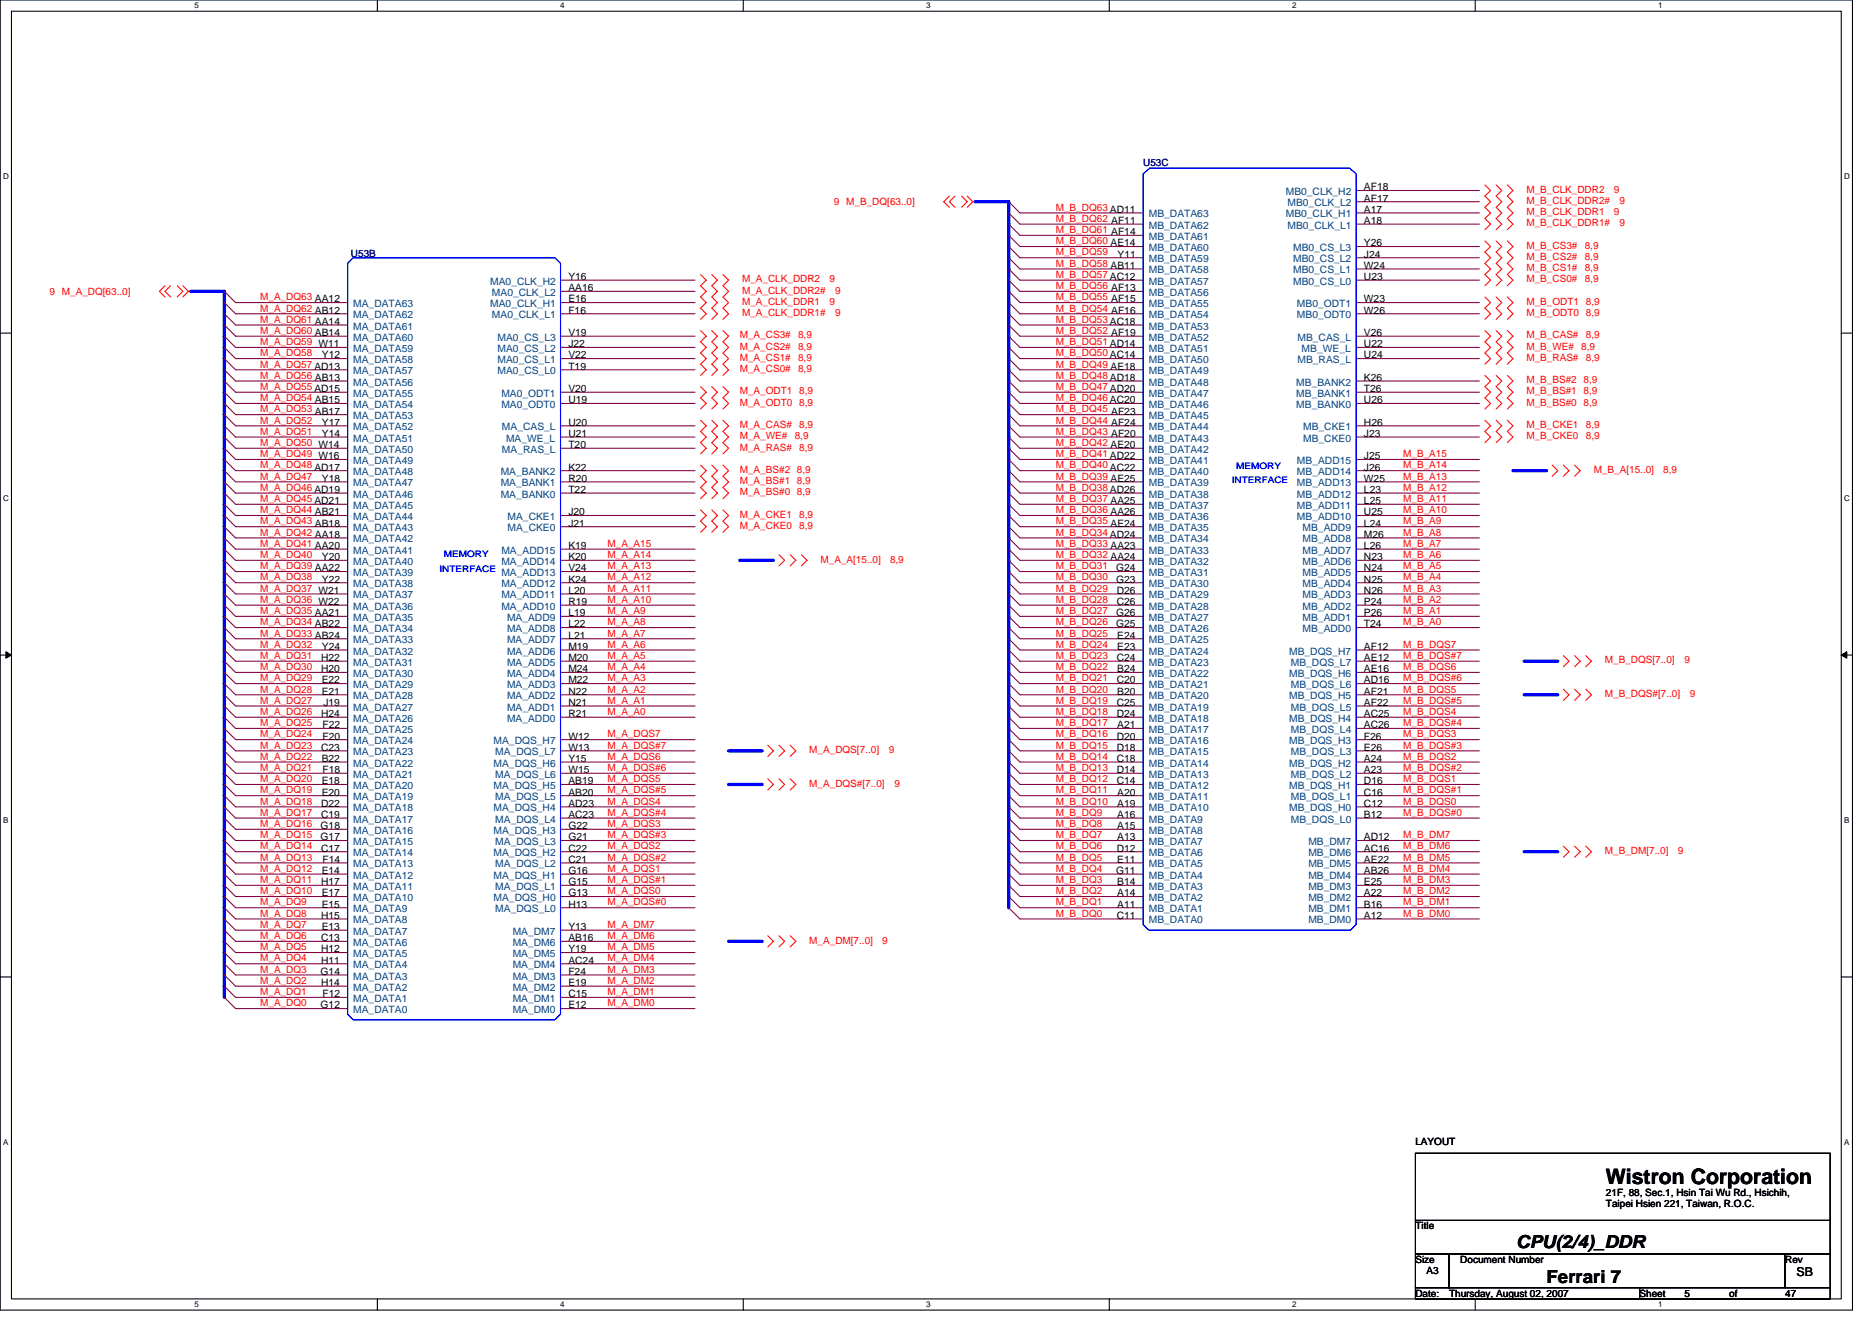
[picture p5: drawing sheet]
<svg xmlns="http://www.w3.org/2000/svg" width="297mm" height="210mm" viewBox="0 0 297 210" stroke-linecap="round" stroke-linejoin="round" font-family="sans-serif">
<defs><g id="words">
<text font-size="3.4" x="254.8" y="187.9">Wistron Corporation</text>
<g font-size="2.8">
<text x="240.6" y="198">CPU(2/4)_DDR</text>
<text x="245.4" y="203.6">Ferrari 7</text>
</g>
<text font-size="1.9" x="285" y="202.5">SB</text>
<g font-size="1.6" fill="#000080">
<text x="181.4" y="26.3">U53C</text>
<text x="55.7" y="40.7">U53B</text>
</g>
<g font-size="1.6" fill="#f00">
<text x="132.3" y="32.5">9 M_B_DQ[63..0]</text>
<text x="167.5" y="35.2">M_B_DQ62 AF11</text>
<text x="167.5" y="33.4">M_B_DQ63 AD11</text>
<text x="242.2" y="35.9">M_B_CLK_DDR1#</text>
<text x="242.2" y="30.6">M_B_CLK_DDR2</text>
<text x="242.2" y="32.4">M_B_CLK_DDR2#</text>
<text x="242.2" y="34.1">M_B_CLK_DDR1</text>
<text x="256.1" y="30.6">9</text>
<text x="256.1" y="34.1">9</text>
<text x="257" y="35.9">9</text>
<text x="257" y="32.4">9</text>
<text x="167.5" y="38.8">M_B_DQ60 AE14</text>
<text x="167.5" y="37">M_B_DQ61 AF14</text>
<text x="167.5" y="40.5">M_B_DQ59</text>
<text x="242.2" y="39.5">M_B_CS3#</text>
<text x="242.2" y="41.3">M_B_CS2#</text>
<text x="251.5" y="39.5">8,9</text>
<text x="251.5" y="41.3">8,9</text>
<text x="7.9" y="46.8">9 M_A_DQ[63..0]</text>
<text x="41.3" y="47.6">M_A_DQ63 AA12</text>
<text x="117.7" y="44.8">M_A_CLK_DDR2</text>
<text x="117.7" y="46.6">M_A_CLK_DDR2#</text>
<text x="131.6" y="44.8">9</text>
<text x="132.5" y="46.6">9</text>
<text x="167.5" y="44.1">M_B_DQ57 AC12</text>
<text x="167.5" y="45.9">M_B_DQ56 AF13</text>
<text x="167.5" y="42.3">M_B_DQ58 AB11</text>
<text x="167.5" y="47.6">M_B_DQ55 AF15</text>
<text x="242.2" y="44.8">M_B_CS0#</text>
<text x="242.2" y="43">M_B_CS1#</text>
<text x="251.5" y="44.8">8,9</text>
<text x="251.5" y="43">8,9</text>
<text x="41.3" y="51.2">M_A_DQ61 AA14</text>
<text x="41.3" y="53">M_A_DQ60 AB14</text>
<text x="41.3" y="49.4">M_A_DQ62 AB12</text>
<text x="117.4" y="53.7">M_A_CS3#</text>
<text x="117.7" y="50.1">M_A_CLK_DDR1#</text>
<text x="117.7" y="48.4">M_A_CLK_DDR1</text>
<text x="126.6" y="53.7">8,9</text>
<text x="131.6" y="48.4">9</text>
<text x="132.5" y="50.1">9</text>
<text x="167.5" y="53">M_B_DQ52 AF19</text>
<text x="167.5" y="49.4">M_B_DQ54 AF16</text>
<text x="167.5" y="51.2">M_B_DQ53 AC18</text>
<text x="242.2" y="48.4">M_B_ODT1 8,9</text>
<text x="242.2" y="53.7">M_B_CAS#</text>
<text x="242.2" y="50.1">M_B_ODT0 8,9</text>
<text x="251.6" y="53.7">8,9</text>
<text x="41.3" y="54.8">M_A_DQ59 W11</text>
<text x="41.3" y="58.3">M_A_DQ57 AD13</text>
<text x="41.3" y="56.5">M_A_DQ58</text>
<text x="117.4" y="57.3">M_A_CS1#</text>
<text x="117.4" y="59">M_A_CS0#</text>
<text x="117.4" y="55.5">M_A_CS2#</text>
<text x="126.6" y="57.3">8,9</text>
<text x="126.6" y="59">8,9</text>
<text x="126.6" y="55.5">8,9</text>
<text x="167.5" y="54.8">M_B_DQ51 AD14</text>
<text x="167.5" y="58.3">M_B_DQ49 AE18</text>
<text x="167.5" y="56.5">M_B_DQ50 AC14</text>
<text x="242.2" y="55.5">M_B_WE#</text>
<text x="242.2" y="57.3">M_B_RAS#</text>
<text x="250.9" y="55.5">8,9</text>
<text x="251.6" y="57.3">8,9</text>
<text x="41.3" y="60.1">M_A_DQ56 AB13</text>
<text x="41.3" y="65.4">M_A_DQ53 AB17</text>
<text x="41.3" y="61.9">M_A_DQ55 AD15</text>
<text x="41.3" y="63.6">M_A_DQ54 AB15</text>
<text x="117.4" y="64.4">M_A_ODT0 8,9</text>
<text x="117.4" y="62.6">M_A_ODT1 8,9</text>
<text x="167.5" y="60.1">M_B_DQ48 AD18</text>
<text x="167.5" y="65.4">M_B_DQ45 AF23</text>
<text x="167.5" y="63.6">M_B_DQ46 AC20</text>
<text x="167.5" y="61.9">M_B_DQ47 AD20</text>
<text x="242.2" y="62.6">M_B_BS#1 8,9</text>
<text x="242.2" y="60.8">M_B_BS#2 8,9</text>
<text x="242.2" y="64.4">M_B_BS#0 8,9</text>
<text x="41.3" y="70.8">M_A_DQ50 W14</text>
<text x="41.3" y="67.2">M_A_DQ52</text>
<text x="41.3" y="69">M_A_DQ51</text>
<text x="117.4" y="69.7">M_A_WE#</text>
<text x="117.4" y="67.9">M_A_CAS#</text>
<text x="117.4" y="71.5">M_A_RAS#</text>
<text x="126.1" y="69.7">8,9</text>
<text x="126.8" y="67.9">8,9</text>
<text x="126.8" y="71.5">8,9</text>
<text x="167.5" y="70.8">M_B_DQ42 AE20</text>
<text x="167.5" y="67.2">M_B_DQ44 AF24</text>
<text x="167.5" y="69">M_B_DQ43 AF20</text>
<text x="242.2" y="69.7">M_B_CKE0</text>
<text x="242.2" y="67.9">M_B_CKE1</text>
<text x="251.6" y="69.7">8,9</text>
<text x="251.6" y="67.9">8,9</text>
<text x="41.3" y="72.5">M_A_DQ49 W16</text>
<text x="41.3" y="74.3">M_A_DQ48 AD17</text>
<text x="41.3" y="77.9">M_A_DQ46 AD19</text>
<text x="41.3" y="76.1">M_A_DQ47</text>
<text x="117.4" y="76.8">M_A_BS#1 8,9</text>
<text x="117.4" y="75">M_A_BS#2 8,9</text>
<text x="167.5" y="74.3">M_B_DQ40 AC22</text>
<text x="167.5" y="77.9">M_B_DQ38 AD26</text>
<text x="167.5" y="72.5">M_B_DQ41 AD22</text>
<text x="167.5" y="76.1">M_B_DQ39 AE25</text>
<text x="222.6" y="74.3">M_B_A14</text>
<text x="222.6" y="72.5">M_B_A15</text>
<text x="222.6" y="77.9">M_B_A12</text>
<text x="222.6" y="76.1">M_B_A13</text>
<text x="252.9" y="75">M_B_A[15..0]</text>
<text x="263.9" y="75">8,9</text>
<text x="41.3" y="79.7">M_A_DQ45 AD21</text>
<text x="41.3" y="81.4">M_A_DQ44 AB21</text>
<text x="41.3" y="83.2">M_A_DQ43 AB18</text>
<text x="117.4" y="82.1">M_A_CKE1</text>
<text x="117.4" y="78.6">M_A_BS#0 8,9</text>
<text x="117.4" y="83.9">M_A_CKE0</text>
<text x="126.8" y="82.1">8,9</text>
<text x="126.8" y="83.9">8,9</text>
<text x="167.5" y="79.7">M_B_DQ37 AA25</text>
<text x="167.5" y="81.4">M_B_DQ36 AA26</text>
<text x="167.5" y="83.2">M_B_DQ35 AE24</text>
<text x="222.6" y="79.7">M_B_A11</text>
<text x="222.6" y="81.4">M_B_A10</text>
<text x="222.6" y="83.2">M_B_A9</text>
<text x="41.3" y="86.8">M_A_DQ41 AA20</text>
<text x="41.3" y="88.5">M_A_DQ40</text>
<text x="41.3" y="85">M_A_DQ42 AA18</text>
<text x="96.4" y="88.5">M_A_A14</text>
<text x="96.4" y="86.8">M_A_A15</text>
<text x="130.2" y="89.3">M_A_A[15..0]</text>
<text x="141.2" y="89.3">8,9</text>
<text x="167.5" y="86.8">M_B_DQ33 AA23</text>
<text x="167.5" y="88.5">M_B_DQ32 AA24</text>
<text x="167.5" y="85">M_B_DQ34 AD24</text>
<text x="222.6" y="88.5">M_B_A6</text>
<text x="222.6" y="86.8">M_B_A7</text>
<text x="222.6" y="85">M_B_A8</text>
<text x="41.3" y="93.9">M_A_DQ37 W21</text>
<text x="41.3" y="95.7">M_A_DQ36 W22</text>
<text x="41.3" y="90.3">M_A_DQ39 AA22</text>
<text x="41.3" y="92.1">M_A_DQ38</text>
<text x="96.4" y="93.9">M_A_A11</text>
<text x="96.4" y="95.7">M_A_A10</text>
<text x="96.4" y="90.3">M_A_A13</text>
<text x="96.4" y="92.1">M_A_A12</text>
<text x="167.5" y="93.9">M_B_DQ29</text>
<text x="167.5" y="95.7">M_B_DQ28</text>
<text x="167.5" y="92.1">M_B_DQ30</text>
<text x="167.5" y="90.3">M_B_DQ31</text>
<text x="222.6" y="93.9">M_B_A3</text>
<text x="222.6" y="92.1">M_B_A4</text>
<text x="222.6" y="90.3">M_B_A5</text>
<text x="222.6" y="95.7">M_B_A2</text>
<text x="41.3" y="97.4">M_A_DQ35 AA21</text>
<text x="41.3" y="101">M_A_DQ33 AB24</text>
<text x="41.3" y="99.2">M_A_DQ34 AB22</text>
<text x="96.4" y="97.4">M_A_A9</text>
<text x="96.4" y="99.2">M_A_A8</text>
<text x="96.4" y="101">M_A_A7</text>
<text x="167.5" y="99.2">M_B_DQ26</text>
<text x="167.5" y="97.4">M_B_DQ27</text>
<text x="167.5" y="101">M_B_DQ25</text>
<text x="222.6" y="99.2">M_B_A0</text>
<text x="222.6" y="97.4">M_B_A1</text>
<text x="41.3" y="102.8">M_A_DQ32</text>
<text x="41.3" y="106.3">M_A_DQ30</text>
<text x="41.3" y="104.5">M_A_DQ31</text>
<text x="96.4" y="102.8">M_A_A6</text>
<text x="96.4" y="104.5">M_A_A5</text>
<text x="96.4" y="106.3">M_A_A4</text>
<text x="167.5" y="106.3">M_B_DQ22</text>
<text x="167.5" y="102.8">M_B_DQ24</text>
<text x="167.5" y="104.5">M_B_DQ23</text>
<text x="222.6" y="106.3">M_B_DQS6</text>
<text x="222.6" y="104.5">M_B_DQS#7</text>
<text x="222.6" y="102.8">M_B_DQS7</text>
<text x="254.7" y="105.3">M_B_DQS[7..0]</text>
<text x="267.3" y="105.3">9</text>
<text x="41.3" y="109.9">M_A_DQ28</text>
<text x="41.3" y="111.7">M_A_DQ27</text>
<text x="41.3" y="113.4">M_A_DQ26</text>
<text x="41.3" y="108.1">M_A_DQ29</text>
<text x="96.4" y="111.7">M_A_A1</text>
<text x="96.4" y="113.4">M_A_A0</text>
<text x="96.4" y="108.1">M_A_A3</text>
<text x="96.4" y="109.9">M_A_A2</text>
<text x="167.5" y="108.1">M_B_DQ21</text>
<text x="167.5" y="109.9">M_B_DQ20</text>
<text x="167.5" y="111.7">M_B_DQ19</text>
<text x="167.5" y="113.4">M_B_DQ18</text>
<text x="222.6" y="109.9">M_B_DQS5</text>
<text x="222.6" y="108.1">M_B_DQS#6</text>
<text x="222.6" y="111.7">M_B_DQS#5</text>
<text x="222.6" y="113.4">M_B_DQS4</text>
<text x="254.7" y="110.6">M_B_DQS#[7..0]</text>
<text x="268.2" y="110.6">9</text>
<text x="41.3" y="115.2">M_A_DQ25</text>
<text x="41.3" y="117">M_A_DQ24</text>
<text x="41.3" y="118.8">M_A_DQ23</text>
<text x="96.4" y="118.8">M_A_DQS#7</text>
<text x="96.4" y="117">M_A_DQS7</text>
<text x="128.4" y="119.5">M_A_DQS[7..0]</text>
<text x="141" y="119.5">9</text>
<text x="167.5" y="115.2">M_B_DQ17</text>
<text x="167.5" y="117">M_B_DQ16</text>
<text x="167.5" y="118.8">M_B_DQ15</text>
<text x="222.6" y="115.2">M_B_DQS#4</text>
<text x="222.6" y="118.8">M_B_DQS#3</text>
<text x="222.6" y="117">M_B_DQS3</text>
<text x="41.3" y="122.3">M_A_DQ21</text>
<text x="41.3" y="124.1">M_A_DQ20</text>
<text x="41.3" y="120.5">M_A_DQ22</text>
<text x="41.3" y="125.9">M_A_DQ19</text>
<text x="96.4" y="125.9">M_A_DQS#5</text>
<text x="96.4" y="120.5">M_A_DQS6</text>
<text x="96.4" y="122.3">M_A_DQS#6</text>
<text x="96.4" y="124.1">M_A_DQS5</text>
<text x="128.4" y="124.8">M_A_DQS#[7..0]</text>
<text x="141.9" y="124.8">9</text>
<text x="167.5" y="122.3">M_B_DQ13</text>
<text x="167.5" y="124.1">M_B_DQ12</text>
<text x="167.5" y="120.5">M_B_DQ14</text>
<text x="167.5" y="125.9">M_B_DQ11</text>
<text x="222.6" y="125.9">M_B_DQS#1</text>
<text x="222.6" y="124.1">M_B_DQS1</text>
<text x="222.6" y="122.3">M_B_DQS#2</text>
<text x="222.6" y="120.5">M_B_DQS2</text>
<text x="41.3" y="131.2">M_A_DQ16</text>
<text x="41.3" y="127.7">M_A_DQ18</text>
<text x="41.3" y="129.4">M_A_DQ17</text>
<text x="96.4" y="129.4">M_A_DQS#4</text>
<text x="96.4" y="127.7">M_A_DQS4</text>
<text x="96.4" y="131.2">M_A_DQS3</text>
<text x="167.5" y="131.2">M_B_DQ8</text>
<text x="167.5" y="127.7">M_B_DQ10</text>
<text x="167.5" y="129.4">M_B_DQ9</text>
<text x="222.6" y="129.4">M_B_DQS#0</text>
<text x="222.6" y="127.7">M_B_DQS0</text>
<text x="41.3" y="136.5">M_A_DQ13</text>
<text x="41.3" y="134.8">M_A_DQ14</text>
<text x="41.3" y="133">M_A_DQ15</text>
<text x="96.4" y="134.8">M_A_DQS2</text>
<text x="96.4" y="136.5">M_A_DQS#2</text>
<text x="96.4" y="133">M_A_DQS#3</text>
<text x="167.5" y="136.5">M_B_DQ5</text>
<text x="167.5" y="134.8">M_B_DQ6</text>
<text x="167.5" y="133">M_B_DQ7</text>
<text x="222.6" y="136.5">M_B_DM5</text>
<text x="222.6" y="134.8">M_B_DM6</text>
<text x="222.6" y="133">M_B_DM7</text>
<text x="254.7" y="135.5">M_B_DM[7..0]</text>
<text x="266.2" y="135.5">9</text>
<text x="41.3" y="138.3">M_A_DQ12</text>
<text x="41.3" y="140.1">M_A_DQ11</text>
<text x="41.3" y="143.7">M_A_DQ9</text>
<text x="41.3" y="141.9">M_A_DQ10</text>
<text x="96.4" y="138.3">M_A_DQS1</text>
<text x="96.4" y="141.9">M_A_DQS0</text>
<text x="96.4" y="143.7">M_A_DQS#0</text>
<text x="96.4" y="140.1">M_A_DQS#1</text>
<text x="167.5" y="141.9">M_B_DQ2</text>
<text x="167.5" y="138.3">M_B_DQ4</text>
<text x="167.5" y="140.1">M_B_DQ3</text>
<text x="167.5" y="143.7">M_B_DQ1</text>
<text x="222.6" y="140.1">M_B_DM3</text>
<text x="222.6" y="138.3">M_B_DM4</text>
<text x="222.6" y="143.7">M_B_DM1</text>
<text x="222.6" y="141.9">M_B_DM2</text>
<text x="41.3" y="145.4">M_A_DQ8</text>
<text x="41.3" y="147.2">M_A_DQ7</text>
<text x="41.3" y="149">M_A_DQ6</text>
<text x="96.4" y="149">M_A_DM6</text>
<text x="96.4" y="147.2">M_A_DM7</text>
<text x="128.4" y="149.7">M_A_DM[7..0]</text>
<text x="140" y="149.7">9</text>
<text x="167.5" y="145.4">M_B_DQ0</text>
<text x="222.6" y="145.4">M_B_DM0</text>
<text x="41.3" y="150.8">M_A_DQ5</text>
<text x="41.3" y="152.5">M_A_DQ4</text>
<text x="41.3" y="154.3">M_A_DQ3</text>
<text x="96.4" y="150.8">M_A_DM5</text>
<text x="96.4" y="152.5">M_A_DM4</text>
<text x="96.4" y="154.3">M_A_DM3</text>
<text x="41.3" y="157.9">M_A_DQ1</text>
<text x="41.3" y="159.7">M_A_DQ0</text>
<text x="41.3" y="156.1">M_A_DQ2</text>
<text x="96.4" y="159.7">M_A_DM0</text>
<text x="96.4" y="156.1">M_A_DM2</text>
<text x="96.4" y="157.9">M_A_DM1</text>
</g>
<g font-size="1.6" fill="#004080">
<text x="182.3" y="34.5">MB_DATA63</text>
<text x="204" y="30.9">MB0_CLK_H2</text>
<text x="204" y="34.5">MB0_CLK_H1</text>
<text x="204.3" y="32.7">MB0_CLK_L2</text>
<text x="182.3" y="36.3">MB_DATA62</text>
<text x="182.3" y="38.1">MB_DATA61</text>
<text x="182.3" y="39.8">MB_DATA60</text>
<text x="182.3" y="41.6">MB_DATA59</text>
<text x="204.3" y="36.3">MB0_CLK_L1</text>
<text x="205.2" y="39.8">MB0_CS_L3</text>
<text x="205.2" y="41.6">MB0_CS_L2</text>
<text x="77.8" y="45.2">MA0_CLK_H2</text>
<text x="78.1" y="46.9">MA0_CLK_L2</text>
<text x="182.3" y="43.4">MB_DATA58</text>
<text x="182.3" y="45.2">MB_DATA57</text>
<text x="182.3" y="46.9">MB_DATA56</text>
<text x="205.2" y="43.4">MB0_CS_L1</text>
<text x="205.2" y="45.2">MB0_CS_L0</text>
<text x="56" y="48.7">MA_DATA63</text>
<text x="56" y="50.5">MA_DATA62</text>
<text x="56" y="52.3">MA_DATA61</text>
<text x="77.8" y="48.7">MA0_CLK_H1</text>
<text x="78.1" y="50.5">MA0_CLK_L1</text>
<text x="182.3" y="48.7">MB_DATA55</text>
<text x="182.3" y="50.5">MB_DATA54</text>
<text x="182.3" y="52.3">MB_DATA53</text>
<text x="205.8" y="48.7">MB0_ODT1</text>
<text x="205.8" y="50.5">MB0_ODT0</text>
<text x="56" y="54.1">MA_DATA60</text>
<text x="56" y="55.8">MA_DATA59</text>
<text x="56" y="57.6">MA_DATA58</text>
<text x="56" y="59.4">MA_DATA57</text>
<text x="78.9" y="54.1">MA0_CS_L3</text>
<text x="78.9" y="55.8">MA0_CS_L2</text>
<text x="78.9" y="57.6">MA0_CS_L1</text>
<text x="78.9" y="59.4">MA0_CS_L0</text>
<text x="182.3" y="54.1">MB_DATA52</text>
<text x="182.3" y="55.8">MB_DATA51</text>
<text x="182.3" y="57.6">MB_DATA50</text>
<text x="182.3" y="59.4">MB_DATA49</text>
<text x="205.9" y="54.1">MB_CAS_L</text>
<text x="205.9" y="57.6">MB_RAS_L</text>
<text x="206.5" y="55.8">MB_WE_L</text>
<text x="56" y="61.2">MA_DATA56</text>
<text x="56" y="62.9">MA_DATA55</text>
<text x="56" y="64.7">MA_DATA54</text>
<text x="79.6" y="62.9">MA0_ODT1</text>
<text x="79.6" y="64.7">MA0_ODT0</text>
<text x="182.3" y="61.2">MB_DATA48</text>
<text x="182.3" y="62.9">MB_DATA47</text>
<text x="182.3" y="64.7">MB_DATA46</text>
<text x="205.7" y="61.2">MB_BANK2</text>
<text x="205.7" y="62.9">MB_BANK1</text>
<text x="205.7" y="64.7">MB_BANK0</text>
<text x="56" y="66.5">MA_DATA53</text>
<text x="56" y="68.3">MA_DATA52</text>
<text x="56" y="70.1">MA_DATA51</text>
<text x="56" y="71.8">MA_DATA50</text>
<text x="79.6" y="68.3">MA_CAS_L</text>
<text x="79.6" y="71.8">MA_RAS_L</text>
<text x="80.3" y="70.1">MA_WE_L</text>
<text x="182.3" y="66.5">MB_DATA45</text>
<text x="182.3" y="68.3">MB_DATA44</text>
<text x="182.3" y="70.1">MB_DATA43</text>
<text x="182.3" y="71.8">MB_DATA42</text>
<text x="206.8" y="68.3">MB_CKE1</text>
<text x="206.8" y="70.1">MB_CKE0</text>
<text x="56" y="73.6">MA_DATA49</text>
<text x="56" y="75.4">MA_DATA48</text>
<text x="56" y="77.2">MA_DATA47</text>
<text x="79.5" y="75.4">MA_BANK2</text>
<text x="79.5" y="77.2">MA_BANK1</text>
<text x="182.3" y="73.6">MB_DATA41</text>
<text x="182.3" y="75.4">MB_DATA40</text>
<text x="182.3" y="77.2">MB_DATA39</text>
<text x="205.8" y="73.6">MB_ADD15</text>
<text x="205.8" y="75.4">MB_ADD14</text>
<text x="205.8" y="77.2">MB_ADD13</text>
<text x="56" y="79">MA_DATA46</text>
<text x="56" y="80.7">MA_DATA45</text>
<text x="56" y="82.5">MA_DATA44</text>
<text x="79.5" y="79">MA_BANK0</text>
<text x="80.5" y="82.5">MA_CKE1</text>
<text x="182.3" y="79">MB_DATA38</text>
<text x="182.3" y="80.7">MB_DATA37</text>
<text x="182.3" y="82.5">MB_DATA36</text>
<text x="205.8" y="79">MB_ADD12</text>
<text x="205.8" y="80.7">MB_ADD11</text>
<text x="205.8" y="82.5">MB_ADD10</text>
<text x="56" y="84.3">MA_DATA43</text>
<text x="56" y="86.1">MA_DATA42</text>
<text x="56" y="87.8">MA_DATA41</text>
<text x="56" y="89.6">MA_DATA40</text>
<text x="79.6" y="87.8">MA_ADD15</text>
<text x="79.6" y="89.6">MA_ADD14</text>
<text x="80.5" y="84.3">MA_CKE0</text>
<text x="182.3" y="84.3">MB_DATA35</text>
<text x="182.3" y="86.1">MB_DATA34</text>
<text x="182.3" y="87.8">MB_DATA33</text>
<text x="182.3" y="89.6">MB_DATA32</text>
<text x="206.7" y="84.3">MB_ADD9</text>
<text x="206.7" y="86.1">MB_ADD8</text>
<text x="206.7" y="87.8">MB_ADD7</text>
<text x="206.7" y="89.6">MB_ADD6</text>
<text x="56" y="91.4">MA_DATA39</text>
<text x="56" y="93.2">MA_DATA38</text>
<text x="56" y="95">MA_DATA37</text>
<text x="79.6" y="91.4">MA_ADD13</text>
<text x="79.6" y="93.2">MA_ADD12</text>
<text x="79.6" y="95">MA_ADD11</text>
<text x="182.3" y="91.4">MB_DATA31</text>
<text x="182.3" y="93.2">MB_DATA30</text>
<text x="182.3" y="95">MB_DATA29</text>
<text x="206.7" y="91.4">MB_ADD5</text>
<text x="206.7" y="93.2">MB_ADD4</text>
<text x="206.7" y="95">MB_ADD3</text>
<text x="56" y="96.7">MA_DATA36</text>
<text x="56" y="98.5">MA_DATA35</text>
<text x="56" y="100.3">MA_DATA34</text>
<text x="79.6" y="96.7">MA_ADD10</text>
<text x="80.5" y="98.5">MA_ADD9</text>
<text x="80.5" y="100.3">MA_ADD8</text>
<text x="182.3" y="96.7">MB_DATA28</text>
<text x="182.3" y="98.5">MB_DATA27</text>
<text x="182.3" y="100.3">MB_DATA26</text>
<text x="206.7" y="96.7">MB_ADD2</text>
<text x="206.7" y="98.5">MB_ADD1</text>
<text x="206.7" y="100.3">MB_ADD0</text>
<text x="56" y="102.1">MA_DATA33</text>
<text x="56" y="103.8">MA_DATA32</text>
<text x="56" y="105.6">MA_DATA31</text>
<text x="56" y="107.4">MA_DATA30</text>
<text x="80.5" y="102.1">MA_ADD7</text>
<text x="80.5" y="103.8">MA_ADD6</text>
<text x="80.5" y="105.6">MA_ADD5</text>
<text x="80.5" y="107.4">MA_ADD4</text>
<text x="182.3" y="102.1">MB_DATA25</text>
<text x="182.3" y="103.8">MB_DATA24</text>
<text x="182.3" y="105.6">MB_DATA23</text>
<text x="182.3" y="107.4">MB_DATA22</text>
<text x="204.6" y="103.8">MB_DQS_H7</text>
<text x="204.6" y="107.4">MB_DQS_H6</text>
<text x="204.8" y="105.6">MB_DQS_L7</text>
<text x="56" y="109.2">MA_DATA29</text>
<text x="56" y="111">MA_DATA28</text>
<text x="56" y="112.7">MA_DATA27</text>
<text x="80.5" y="109.2">MA_ADD3</text>
<text x="80.5" y="111">MA_ADD2</text>
<text x="80.5" y="112.7">MA_ADD1</text>
<text x="182.3" y="109.2">MB_DATA21</text>
<text x="182.3" y="111">MB_DATA20</text>
<text x="182.3" y="112.7">MB_DATA19</text>
<text x="204.6" y="111">MB_DQS_H5</text>
<text x="204.8" y="109.2">MB_DQS_L6</text>
<text x="204.8" y="112.7">MB_DQS_L5</text>
<text x="56" y="114.5">MA_DATA26</text>
<text x="56" y="116.3">MA_DATA25</text>
<text x="56" y="118.1">MA_DATA24</text>
<text x="56" y="119.8">MA_DATA23</text>
<text x="78.3" y="118.1">MA_DQS_H7</text>
<text x="78.6" y="119.8">MA_DQS_L7</text>
<text x="80.5" y="114.5">MA_ADD0</text>
<text x="182.3" y="114.5">MB_DATA18</text>
<text x="182.3" y="116.3">MB_DATA17</text>
<text x="182.3" y="118.1">MB_DATA16</text>
<text x="182.3" y="119.8">MB_DATA15</text>
<text x="204.6" y="114.5">MB_DQS_H4</text>
<text x="204.6" y="118.1">MB_DQS_H3</text>
<text x="204.8" y="116.3">MB_DQS_L4</text>
<text x="204.8" y="119.8">MB_DQS_L3</text>
<text x="56" y="121.6">MA_DATA22</text>
<text x="56" y="123.4">MA_DATA21</text>
<text x="56" y="125.2">MA_DATA20</text>
<text x="78.3" y="121.6">MA_DQS_H6</text>
<text x="78.3" y="125.2">MA_DQS_H5</text>
<text x="78.6" y="123.4">MA_DQS_L6</text>
<text x="182.3" y="121.6">MB_DATA14</text>
<text x="182.3" y="123.4">MB_DATA13</text>
<text x="182.3" y="125.2">MB_DATA12</text>
<text x="204.6" y="121.6">MB_DQS_H2</text>
<text x="204.6" y="125.2">MB_DQS_H1</text>
<text x="204.8" y="123.4">MB_DQS_L2</text>
<text x="56" y="127">MA_DATA19</text>
<text x="56" y="128.7">MA_DATA18</text>
<text x="56" y="130.5">MA_DATA17</text>
<text x="78.3" y="128.7">MA_DQS_H4</text>
<text x="78.6" y="127">MA_DQS_L5</text>
<text x="78.6" y="130.5">MA_DQS_L4</text>
<text x="182.3" y="127">MB_DATA11</text>
<text x="182.3" y="128.7">MB_DATA10</text>
<text x="182.3" y="130.5">MB_DATA9</text>
<text x="204.6" y="128.7">MB_DQS_H0</text>
<text x="204.8" y="127">MB_DQS_L1</text>
<text x="204.8" y="130.5">MB_DQS_L0</text>
<text x="56" y="132.3">MA_DATA16</text>
<text x="56" y="134.1">MA_DATA15</text>
<text x="56" y="135.8">MA_DATA14</text>
<text x="56" y="137.6">MA_DATA13</text>
<text x="78.3" y="132.3">MA_DQS_H3</text>
<text x="78.3" y="135.8">MA_DQS_H2</text>
<text x="78.6" y="134.1">MA_DQS_L3</text>
<text x="78.6" y="137.6">MA_DQS_L2</text>
<text x="182.3" y="132.3">MB_DATA8</text>
<text x="182.3" y="134.1">MB_DATA7</text>
<text x="182.3" y="135.8">MB_DATA6</text>
<text x="182.3" y="137.6">MB_DATA5</text>
<text x="207.6" y="134.1">MB_DM7</text>
<text x="207.6" y="135.8">MB_DM6</text>
<text x="207.6" y="137.6">MB_DM5</text>
<text x="56" y="139.4">MA_DATA12</text>
<text x="56" y="141.2">MA_DATA11</text>
<text x="56" y="143">MA_DATA10</text>
<text x="78.3" y="139.4">MA_DQS_H1</text>
<text x="78.3" y="143">MA_DQS_H0</text>
<text x="78.6" y="141.2">MA_DQS_L1</text>
<text x="182.3" y="139.4">MB_DATA4</text>
<text x="182.3" y="141.2">MB_DATA3</text>
<text x="182.3" y="143">MB_DATA2</text>
<text x="207.6" y="139.4">MB_DM4</text>
<text x="207.6" y="141.2">MB_DM3</text>
<text x="207.6" y="143">MB_DM2</text>
<text x="56" y="144.7">MA_DATA9</text>
<text x="56" y="146.5">MA_DATA8</text>
<text x="56" y="148.3">MA_DATA7</text>
<text x="78.6" y="144.7">MA_DQS_L0</text>
<text x="81.4" y="148.3">MA_DM7</text>
<text x="182.3" y="144.7">MB_DATA1</text>
<text x="182.3" y="146.5">MB_DATA0</text>
<text x="207.6" y="144.7">MB_DM1</text>
<text x="207.6" y="146.5">MB_DM0</text>
<text x="56" y="150.1">MA_DATA6</text>
<text x="56" y="151.8">MA_DATA5</text>
<text x="56" y="153.6">MA_DATA4</text>
<text x="56" y="155.4">MA_DATA3</text>
<text x="81.4" y="150.1">MA_DM6</text>
<text x="81.4" y="151.8">MA_DM5</text>
<text x="81.4" y="153.6">MA_DM4</text>
<text x="81.4" y="155.4">MA_DM3</text>
<text x="56" y="157.2">MA_DATA2</text>
<text x="56" y="159">MA_DATA1</text>
<text x="56" y="160.7">MA_DATA0</text>
<text x="81.4" y="157.2">MA_DM2</text>
<text x="81.4" y="159">MA_DM1</text>
<text x="81.4" y="160.7">MA_DM0</text>
</g>
<g font-size="1.6">
<text x="216.4" y="32">AF17</text>
<text x="216.4" y="35.5">A18</text>
<text x="216.4" y="30.2">AF18</text>
<text x="216.4" y="33.8">A17</text>
<text x="177.3" y="40.9">Y11</text>
<text x="216.4" y="39.1">Y26</text>
<text x="216.4" y="40.9">J24</text>
<text x="90.2" y="46.2">AA16</text>
<text x="90.2" y="44.4">Y16</text>
<text x="90.2" y="48">E16</text>
<text x="216.4" y="42.7">W24</text>
<text x="216.4" y="44.4">U23</text>
<text x="216.4" y="48">W23</text>
<text x="90.2" y="53.3">V19</text>
<text x="90.2" y="49.8">F16</text>
<text x="216.4" y="49.8">W26</text>
<text x="216.4" y="53.3">V26</text>
<text x="51.1" y="56.9">Y12</text>
<text x="90.2" y="55.1">J22</text>
<text x="90.2" y="56.9">V22</text>
<text x="90.2" y="58.7">T19</text>
<text x="216.4" y="55.1">U22</text>
<text x="216.4" y="56.9">U24</text>
<text x="90.2" y="62.2">V20</text>
<text x="90.2" y="64">U19</text>
<text x="216.4" y="60.4">K26</text>
<text x="216.4" y="62.2">T26</text>
<text x="216.4" y="64">U26</text>
<text x="51.1" y="67.5">Y17</text>
<text x="51.1" y="69.3">Y14</text>
<text x="90.2" y="69.3">U21</text>
<text x="90.2" y="67.5">U20</text>
<text x="90.2" y="71.1">T20</text>
<text x="216.4" y="67.5">H26</text>
<text x="216.4" y="69.3">J23</text>
<text x="51.1" y="76.4">Y18</text>
<text x="90.2" y="74.7">K22</text>
<text x="90.2" y="76.4">R20</text>
<text x="216.4" y="72.9">J25</text>
<text x="216.4" y="74.7">J26</text>
<text x="216.4" y="76.4">W25</text>
<text x="90.2" y="78.2">T22</text>
<text x="90.2" y="81.8">J20</text>
<text x="90.2" y="83.5">J21</text>
<text x="216.4" y="83.5">L24</text>
<text x="216.4" y="78.2">L23</text>
<text x="216.4" y="80">L25</text>
<text x="216.4" y="81.8">U25</text>
<text x="51.1" y="88.9">Y20</text>
<text x="90.2" y="87.1">K19</text>
<text x="90.2" y="88.9">K20</text>
<text x="216.4" y="85.3">M26</text>
<text x="216.4" y="87.1">L26</text>
<text x="216.4" y="88.9">N23</text>
<text x="51.1" y="92.4">Y22</text>
<text x="90.2" y="90.7">V24</text>
<text x="90.2" y="92.4">K24</text>
<text x="90.2" y="94.2">L20</text>
<text x="90.2" y="96">R19</text>
<text x="177.1" y="90.7">G24</text>
<text x="177.1" y="92.4">G23</text>
<text x="177.2" y="94.2">D26</text>
<text x="177.2" y="96">C26</text>
<text x="216.4" y="90.7">N24</text>
<text x="216.4" y="92.4">N25</text>
<text x="216.4" y="94.2">N26</text>
<text x="216.4" y="96">P24</text>
<text x="90.2" y="97.8">L19</text>
<text x="90.2" y="99.5">L22</text>
<text x="90.2" y="101.3">L21</text>
<text x="177.1" y="97.8">G26</text>
<text x="177.1" y="99.5">G25</text>
<text x="177.3" y="101.3">E24</text>
<text x="216.4" y="97.8">P26</text>
<text x="216.4" y="99.5">T24</text>
<text x="51" y="104.9">H22</text>
<text x="51" y="106.7">H20</text>
<text x="51.1" y="103.1">Y24</text>
<text x="90.2" y="103.1">M19</text>
<text x="90.2" y="104.9">M20</text>
<text x="90.2" y="106.7">M24</text>
<text x="177.2" y="104.9">C24</text>
<text x="177.3" y="103.1">E23</text>
<text x="177.3" y="106.7">B24</text>
<text x="216.4" y="103.1">AF12</text>
<text x="216.4" y="106.7">AE16</text>
<text x="216.4" y="104.9">AE12</text>
<text x="51" y="113.8">H24</text>
<text x="51.1" y="108.4">E22</text>
<text x="51.1" y="110.2">E21</text>
<text x="51.3" y="112">J19</text>
<text x="90.2" y="108.4">M22</text>
<text x="90.2" y="110.2">N22</text>
<text x="90.2" y="112">N21</text>
<text x="90.2" y="113.8">R21</text>
<text x="177.2" y="108.4">C20</text>
<text x="177.2" y="112">C25</text>
<text x="177.2" y="113.8">D24</text>
<text x="177.3" y="110.2">B20</text>
<text x="216.4" y="110.2">AF21</text>
<text x="216.4" y="113.8">AC25</text>
<text x="216.4" y="108.4">AD16</text>
<text x="216.4" y="112">AF22</text>
<text x="51" y="119.1">C23</text>
<text x="51.2" y="115.5">F22</text>
<text x="51.2" y="117.3">F20</text>
<text x="90.2" y="117.3">W12</text>
<text x="90.2" y="119.1">W13</text>
<text x="177.2" y="117.3">D20</text>
<text x="177.2" y="119.1">D18</text>
<text x="177.3" y="115.5">A21</text>
<text x="216.4" y="117.3">F26</text>
<text x="216.4" y="115.5">AC26</text>
<text x="216.4" y="119.1">E26</text>
<text x="51.1" y="120.9">B22</text>
<text x="51.1" y="124.4">E18</text>
<text x="51.2" y="122.7">F18</text>
<text x="90.2" y="120.9">Y15</text>
<text x="90.2" y="124.4">AB19</text>
<text x="90.2" y="122.7">W15</text>
<text x="177.2" y="120.9">C18</text>
<text x="177.2" y="122.7">D14</text>
<text x="177.2" y="124.4">C14</text>
<text x="216.4" y="120.9">A24</text>
<text x="216.4" y="124.4">D16</text>
<text x="216.4" y="122.7">A23</text>
<text x="50.9" y="131.6">G18</text>
<text x="51" y="128">D22</text>
<text x="51" y="129.8">C19</text>
<text x="51.1" y="126.2">E20</text>
<text x="90.2" y="128">AD23</text>
<text x="90.2" y="131.6">G22</text>
<text x="90.2" y="126.2">AB20</text>
<text x="90.2" y="129.8">AC23</text>
<text x="177.3" y="126.2">A20</text>
<text x="177.3" y="128">A19</text>
<text x="177.3" y="129.8">A16</text>
<text x="177.3" y="131.6">A15</text>
<text x="216.4" y="128">C12</text>
<text x="216.4" y="126.2">C16</text>
<text x="216.4" y="129.8">B12</text>
<text x="50.9" y="133.3">G17</text>
<text x="51" y="135.1">C17</text>
<text x="51.2" y="136.9">F14</text>
<text x="90.2" y="135.1">C22</text>
<text x="90.2" y="133.3">G21</text>
<text x="90.2" y="136.9">C21</text>
<text x="177.2" y="135.1">D12</text>
<text x="177.3" y="133.3">A13</text>
<text x="177.3" y="136.9">E11</text>
<text x="216.4" y="133.3">AD12</text>
<text x="216.4" y="135.1">AC16</text>
<text x="216.4" y="136.9">AE22</text>
<text x="51" y="140.4">H17</text>
<text x="51.1" y="138.7">E14</text>
<text x="51.1" y="142.2">E17</text>
<text x="51.1" y="144">E15</text>
<text x="90.2" y="138.7">G16</text>
<text x="90.2" y="142.2">G13</text>
<text x="90.2" y="140.4">G15</text>
<text x="90.2" y="144">H13</text>
<text x="177.1" y="138.7">G11</text>
<text x="177.3" y="140.4">B14</text>
<text x="177.3" y="142.2">A14</text>
<text x="177.3" y="144">A11</text>
<text x="216.4" y="138.7">AB26</text>
<text x="216.4" y="140.4">E25</text>
<text x="216.4" y="142.2">A22</text>
<text x="216.4" y="144">B16</text>
<text x="51" y="145.8">H15</text>
<text x="51" y="149.3">C13</text>
<text x="51.1" y="147.6">E13</text>
<text x="90.2" y="147.6">Y13</text>
<text x="90.2" y="149.3">AB16</text>
<text x="177.2" y="145.8">C11</text>
<text x="216.4" y="145.8">A12</text>
<text x="50.9" y="154.7">G14</text>
<text x="51" y="151.1">H12</text>
<text x="51" y="152.9">H11</text>
<text x="90.2" y="151.1">Y19</text>
<text x="90.2" y="152.9">AC24</text>
<text x="90.2" y="154.7">F24</text>
<text x="50.9" y="160">G12</text>
<text x="51" y="156.4">H14</text>
<text x="51.2" y="158.2">F12</text>
<text x="90.2" y="156.4">E19</text>
<text x="90.2" y="158.2">C15</text>
<text x="90.2" y="160">E12</text>
<text x="224.6" y="181.7">LAYOUT</text>
<text x="254.8" y="189.7">21F, 88, Sec.1, Hsin Tai Wu Rd., Hsichih,</text>
<text x="254.8" y="191.5">Taipei Hsien 221, Taiwan, R.O.C.</text>
<text x="224.6" y="195.1">Title</text>
<text x="224.6" y="200.4">Size</text>
<text x="226.4" y="202.2">A3</text>
<text x="231.7" y="200.4">Document Number</text>
<text x="283.3" y="200.4">Rev</text>
<text x="224.6" y="205.7">Date:</text>
<text x="229.9" y="205.7">Thursday, August 02, 2007</text>
<text x="260.2" y="205.7">Sheet</text>
<text x="267.3" y="205.7">5</text>
<text x="274.4" y="205.7">of</text>
<text x="283.3" y="205.7">47</text>
</g>
<g font-size="1.4" fill="#00f">
<text x="195.4" y="76.7">INTERFACE</text>
<text x="196.1" y="74.3">MEMORY</text>
<text x="70.4" y="88.4">MEMORY</text>
<text x="69.7" y="90.7">INTERFACE</text>
</g>
<g font-size="1.3">
<text x="30.8" y="1.3">5</text>
<text x="88.9" y="1.3">4</text>
<text x="147" y="1.3">3</text>
<text x="205" y="1.3">2</text>
<text x="263.1" y="1.3">1</text>
<text x=".5" y="28.4">D</text>
<text x="292.6" y="28.4">D</text>
<text x=".5" y="79.5">C</text>
<text x="292.6" y="79.5">C</text>
<text x=".5" y="130.6">B</text>
<text x="292.6" y="130.6">B</text>
<text x=".5" y="181.7">A</text>
<text x="292.6" y="181.7">A</text>
<text x="30.8" y="207.4">5</text>
<text x="88.9" y="207.4">4</text>
<text x="147" y="207.4">3</text>
<text x="205" y="207.4">2</text>
<text x="263.1" y="207.4">1</text>
</g>
</g></defs>
<path d="M0 0h293.9v207.9h-293.9zM1.8 1.8h290.4v204.3h-290.4z" fill="none" stroke="#000" stroke-width=".17"/>
<g fill="#fff">
<path d="M30.8 .2h.7v1.4h-.7z"/>
<path d="M30.8 206.3h.7v1.4h-.7z"/>
</g>
<path d="M59.9 0v1.8M59.9 206.1v1.8" fill="none" stroke="#000" stroke-width=".17"/>
<g fill="#fff">
<path d="M88.9 .2h.7v1.4h-.7z"/>
<path d="M88.9 206.3h.7v1.4h-.7z"/>
</g>
<path d="M117.9 0v1.8M117.9 206.1v1.8" fill="none" stroke="#000" stroke-width=".17"/>
<g fill="#fff">
<path d="M147 .2h.7v1.4h-.7z"/>
<path d="M147 206.3h.7v1.4h-.7z"/>
</g>
<path d="M176 0v1.8M176 206.1v1.8" fill="none" stroke="#000" stroke-width=".17"/>
<g fill="#fff">
<path d="M205 .2h.7v1.4h-.7z"/>
<path d="M205 206.3h.7v1.4h-.7z"/>
</g>
<path d="M234.1 0v1.8M234.1 206.1v1.8" fill="none" stroke="#000" stroke-width=".17"/>
<g fill="#fff">
<path d="M263.1 .2h.7v1.4h-.7z"/>
<path d="M263.1 206.3h.7v1.4h-.7z"/>
<path d="M.5 27.3h.9v1.4h-.9z"/>
<path d="M292.6 27.3h.9v1.4h-.9z"/>
<path d="M.5 78.4h.9v1.4h-.9z"/>
<path d="M292.6 78.4h.9v1.4h-.9z"/>
</g>
<path d="M0 52.9h1.8M292.2 52.9h1.7" fill="none" stroke="#000" stroke-width=".17"/>
<g fill="#fff">
<path d="M.5 129.5h.8v1.4h-.8z"/>
<path d="M292.6 129.5h.9v1.4h-.9z"/>
</g>
<path d="M0 103.9h1.8M292.2 103.9h1.7" fill="none" stroke="#000" stroke-width=".17"/>
<path d="M.9 103.4l.9 .5-.9 .5zM292.2 103.9l.8-.5v1z" fill="#000" stroke="#000" stroke-width=".16"/>
<g fill="#fff">
<path d="M.5 180.5h.8v1.4h-.8z"/>
<path d="M292.6 180.5h.9v1.4h-.9z"/>
</g>
<path d="M0 155h1.8M292.2 155h1.7M224.6 183h65.8v10.6h-65.8zM224.6 193.6h65.8v5.4h-65.8zM224.6 199h5.3v5.3h-5.3zM229.9 199h53.4v5.3h-53.4zM283.3 199h7.1v5.3h-7.1zM224.6 204.3h35.6v1.8h-35.6zM260.2 204.3h30.2v1.8h-30.2z" fill="none" stroke="#000" stroke-width=".17"/>
<g fill="none" stroke="#800040" stroke-width=".17">
<path d="M160.1 33.8l1.7 1.8h19.6M160.1 37.3l1.7 1.8h19.6M160.1 35.6l1.7 1.7h19.6M160.1 39.1l1.7 1.8h19.6M160.1 32l1.7 1.8h19.6M215.2 35.6h19.5M215.2 39.1h19.5M215.2 30.2h19.5M215.2 32h19.5M215.2 33.8h19.5M35.6 55.1l1.8 1.8h17.8M35.6 56.9l1.8 1.8h17.8"/>
<path d="M35.6 51.6l1.8 1.7h17.8M35.6 48l1.8 1.8h17.8M35.6 46.2l1.8 1.8h17.8M35.6 53.3l1.8 1.8h17.8M35.6 58.7l1.8 1.8h17.8M35.6 49.8l1.8 1.8h17.8M88.9 44.4h21.4M88.9 56.9h21.4M88.9 46.2h21.4M88.9 58.7h21.4M88.9 53.3h21.4M88.9 49.8h21.4"/>
<path d="M88.9 48h21.4M88.9 55.1h21.4M160.1 42.7l1.7 1.7h19.6M160.1 40.9l1.7 1.8h19.6M160.1 55.1l1.7 1.8h19.6M160.1 44.4l1.7 1.8h19.6M160.1 56.9l1.7 1.8h19.6M160.1 51.6l1.7 1.7h19.6M160.1 48l1.7 1.8h19.6M160.1 46.2l1.7 1.8h19.6M160.1 53.3l1.7 1.8h19.6M160.1 58.7l1.7 1.8h19.6"/>
<path d="M160.1 49.8l1.7 1.8h19.6M215.2 44.4h19.5M215.2 42.7h19.5M215.2 56.9h19.5M215.2 40.9h19.5M215.2 53.3h19.5M215.2 49.8h19.5M215.2 48h19.5M215.2 55.1h19.5M35.6 72.9l1.8 1.8h17.8M35.6 74.7l1.8 1.8h17.8M35.6 67.6l1.8 1.7h17.8"/>
<path d="M35.6 65.8l1.8 1.8h17.8M35.6 62.2l1.8 1.8h17.8M35.6 60.5l1.8 1.7h17.8M35.6 71.1l1.8 1.8h17.8M35.6 69.3l1.8 1.8h17.8M35.6 76.5l1.8 1.7h17.8M35.6 64l1.8 1.8h17.8M35.6 78.2l1.8 1.8h17.8M88.9 74.7h21.4M88.9 76.5h21.4M88.9 69.3h21.4M88.9 67.6h21.4"/>
<path d="M88.9 64h21.4M88.9 62.2h21.4M88.9 71.1h21.4M88.9 78.2h21.4M160.1 72.9l1.7 1.8h19.6M160.1 74.7l1.7 1.8h19.6M160.1 67.6l1.7 1.7h19.6M160.1 65.8l1.7 1.8h19.6M160.1 62.2l1.7 1.8h19.6M160.1 60.5l1.7 1.7h19.6M160.1 71.1l1.7 1.8h19.6M160.1 69.3l1.7 1.8h19.6"/>
<path d="M160.1 76.5l1.7 1.7h19.6M160.1 64l1.7 1.8h19.6M160.1 78.2l1.7 1.8h19.6M215.2 74.7h19.5M215.2 76.5h19.5M215.2 69.3h19.5M215.2 67.6h19.5M215.2 64h19.5M215.2 62.2h19.5M215.2 72.9h19.5M215.2 78.2h19.5M215.2 60.5h19.5"/>
<path d="M35.6 81.8l1.8 1.8h17.8M35.6 80l1.8 1.8h17.8M35.6 85.3l1.8 1.8h17.8M35.6 87.1l1.8 1.8h17.8M35.6 83.6l1.8 1.7h17.8M35.6 97.8l1.8 1.8h17.8M35.6 92.5l1.8 1.7h17.8M35.6 94.2l1.8 1.8h17.8M35.6 90.7l1.8 1.8h17.8M35.6 96l1.8 1.8h17.8M35.6 99.6l1.8 1.7h17.8M35.6 88.9l1.8 1.8h17.8"/>
<path d="M88.9 83.6h21.4M88.9 81.8h21.4M88.9 87.1h21.4M88.9 88.9h21.4M88.9 99.6h21.4M88.9 94.2h21.4M88.9 96h21.4M88.9 92.5h21.4M88.9 97.8h21.4M88.9 90.7h21.4M160.1 81.8l1.7 1.8h19.6M160.1 80l1.7 1.8h19.6"/>
<path d="M160.1 85.3l1.7 1.8h19.6M160.1 87.1l1.7 1.8h19.6M160.1 83.6l1.7 1.7h19.6M160.1 97.8l1.7 1.8h19.6M160.1 92.5l1.7 1.7h19.6M160.1 94.2l1.7 1.8h19.6M160.1 90.7l1.7 1.8h19.6M160.1 96l1.7 1.8h19.6M160.1 99.6l1.7 1.7h19.6M160.1 88.9l1.7 1.8h19.6M215.2 83.6h19.5M215.2 81.8h19.5"/>
<path d="M215.2 80h19.5M215.2 87.1h19.5M215.2 88.9h19.5M215.2 85.3h19.5M215.2 99.6h19.5M215.2 94.2h19.5M215.2 96h19.5M215.2 92.5h19.5M215.2 97.8h19.5M215.2 90.7h19.5M35.6 106.7l1.8 1.8h17.8M35.6 108.5l1.8 1.7h17.8"/>
<path d="M35.6 104.9l1.8 1.8h17.8M35.6 101.3l1.8 1.8h17.8M35.6 103.1l1.8 1.8h17.8M35.6 110.2l1.8 1.8h17.8M35.6 113.8l1.8 1.8h17.8M35.6 115.6l1.8 1.7h17.8M35.6 112l1.8 1.8h17.8M35.6 119.1l1.8 1.8h17.8M35.6 117.3l1.8 1.8h17.8M88.9 108.5h21.4M88.9 110.2h21.4M88.9 106.7h21.4"/>
<path d="M88.9 101.3h21.4M88.9 103.1h21.4M88.9 104.9h21.4M88.9 112h21.4M88.9 117.3h21.4M88.9 113.8h21.4M88.9 119.1h21.4M160.1 106.7l1.7 1.8h19.6M160.1 108.5l1.7 1.7h19.6M160.1 104.9l1.7 1.8h19.6M160.1 101.3l1.7 1.8h19.6M160.1 103.1l1.7 1.8h19.6"/>
<path d="M160.1 110.2l1.7 1.8h19.6M160.1 113.8l1.7 1.8h19.6M160.1 115.6l1.7 1.7h19.6M160.1 112l1.7 1.8h19.6M160.1 119.1l1.7 1.8h19.6M160.1 117.3l1.7 1.8h19.6M215.2 108.5h19.5M215.2 110.2h19.5M215.2 106.7h19.5M215.2 103.1h19.5M215.2 104.9h19.5M215.2 112h19.5"/>
<path d="M215.2 115.6h19.5M215.2 117.3h19.5M215.2 113.8h19.5M215.2 119.1h19.5M35.6 129.8l1.8 1.8h17.8M35.6 126.2l1.8 1.8h17.8M35.6 120.9l1.8 1.8h17.8M35.6 122.7l1.8 1.8h17.8M35.6 135.1l1.8 1.8h17.8M35.6 136.9l1.8 1.8h17.8M35.6 133.3l1.8 1.8h17.8M35.6 124.5l1.8 1.7h17.8"/>
<path d="M35.6 128l1.8 1.8h17.8M35.6 131.6l1.8 1.7h17.8M35.6 138.7l1.8 1.8h17.8M88.9 131.6h21.4M88.9 128h21.4M88.9 122.7h21.4M88.9 124.5h21.4M88.9 120.9h21.4M88.9 136.9h21.4M88.9 138.7h21.4M88.9 135.1h21.4M88.9 126.2h21.4"/>
<path d="M88.9 129.8h21.4M88.9 133.3h21.4M160.1 129.8l1.7 1.8h19.6M160.1 126.2l1.7 1.8h19.6M160.1 120.9l1.7 1.8h19.6M160.1 122.7l1.7 1.8h19.6M160.1 135.1l1.7 1.8h19.6M160.1 136.9l1.7 1.8h19.6M160.1 133.3l1.7 1.8h19.6M160.1 124.5l1.7 1.7h19.6M160.1 128l1.7 1.8h19.6M160.1 131.6l1.7 1.7h19.6"/>
<path d="M160.1 138.7l1.7 1.8h19.6M215.2 128h19.5M215.2 122.7h19.5M215.2 124.5h19.5M215.2 120.9h19.5M215.2 136.9h19.5M215.2 138.7h19.5M215.2 135.1h19.5M215.2 126.2h19.5M215.2 129.8h19.5M215.2 133.3h19.5M35.6 140.5l1.8 1.7h17.8"/>
<path d="M35.6 142.2l1.8 1.8h17.8M35.6 144l1.8 1.8h17.8M35.6 156.5l1.8 1.7h17.8M35.6 158.2l1.8 1.8h17.8M35.6 154.7l1.8 1.8h17.8M35.6 149.4l1.8 1.7h17.8M35.6 151.1l1.8 1.8h17.8M35.6 145.8l1.8 1.8h17.8M35.6 147.6l1.8 1.8h17.8M35.6 152.9l1.8 1.8h17.8M88.9 142.2h21.4M88.9 140.5h21.4"/>
<path d="M88.9 144h21.4M88.9 158.2h21.4M88.9 156.5h21.4M88.9 151.1h21.4M88.9 152.9h21.4M88.9 147.6h21.4M88.9 149.4h21.4M88.9 154.7h21.4M160.1 140.5l1.7 1.7h19.6M160.1 142.2l1.7 1.8h19.6M160.1 144l1.7 1.8h19.6M215.2 142.2h19.5"/>
<path d="M215.2 140.5h19.5M215.2 144h19.5M215.2 145.8h19.5M88.9 160h21.4"/>
</g>
<path d="M154.7 32h5.4v112M30.3 46.2h5.3v112M240.1 74.7h5.3M117.4 88.9h5.3M115.6 119.1h5.3M241.8 110.2h5.4M241.8 104.9h5.4M115.6 124.5h5.3M241.8 135.1h5.4M115.6 149.4h5.3" fill="none" stroke="#00f" stroke-width=".53"/>
<g fill="none" stroke="#f00" stroke-width=".17">
<path d="M150.6 31.1l-.8 .9 .8 .9M151.5 31.1l-.9 .9 .9 .9M152.6 31.1l.9 .9-.9 .9M153.5 31.1l.9 .9-.9 .9M181.4 33.8h.1M181.4 35.6h.1M181.4 37.3h.1M181.4 39.1h.1M215.2 30.2h.1M215.2 32h.1M215.2 33.8h.1M215.2 35.6h.1"/>
<path d="M215.2 39.1h.1M235.6 29.3l.9 .9-.9 .9 .9 .9-.9 .9 .9 .9-.9 .9 .9 .9-.9 .8M235.6 38.2l.9 .9-.9 .9 .9 .9-.9 .9 .9 .9-.9 .9 .9 .8-.9 .9M237.4 29.3l.9 .9-.9 .9 .9 .9-.9 .9 .9 .9-.9 .9 .9 .9-.9 .8M237.4 38.2l.9 .9-.9 .9 .9 .9-.9 .9 .9 .9-.9 .9 .9 .8-.9 .9M239.2 29.3l.9 .9-.9 .9 .9 .9-.9 .9 .9 .9-.9 .9 .9 .9-.9 .8M239.2 38.2l.9 .9-.9 .9 .9 .9-.9 .9 .9 .9-.9 .9 .9 .8-.9 .9M26.2 45.3l-.9 .9 .9 .9M27.1 45.3l-.9 .9 .9 .9M28.1 45.3l.9 .9-.9 .9M29 45.3l.9 .9-.9 .9M55.2 48h.1"/>
<path d="M55.2 49.8h.1M55.2 51.6h.1M55.2 53.3h.1M55.2 55.1h.1M55.2 56.9h.1M55.2 58.7h.1M88.9 44.4h.1M88.9 46.2h.1M88.9 48h.1M88.9 49.8h.1M88.9 53.3h.1M88.9 55.1h.1"/>
<path d="M88.9 56.9h.1M88.9 58.7h.1M111.2 52.5l.9 .8-.9 .9 .9 .9-.9 .9 .9 .9-.9 .9 .9 .9-.9 .9M111.2 43.6l.9 .8-.9 .9 .9 .9-.9 .9 .9 .9-.9 .9 .9 .9-.9 .9M112.9 52.5l.9 .8-.9 .9 .9 .9-.9 .9 .9 .9-.9 .9 .9 .9-.9 .9M112.9 43.6l.9 .8-.9 .9 .9 .9-.9 .9 .9 .9-.9 .9 .9 .9-.9 .9M114.7 52.5l.9 .8-.9 .9 .9 .9-.9 .9 .9 .9-.9 .9 .9 .9-.9 .9M114.7 43.6l.9 .8-.9 .9 .9 .9-.9 .9 .9 .9-.9 .9 .9 .9-.9 .9M181.4 40.9h.1M181.4 42.7h.1M181.4 44.4h.1M181.4 46.2h.1"/>
<path d="M181.4 48h.1M181.4 49.8h.1M181.4 51.6h.1M181.4 53.3h.1M181.4 55.1h.1M181.4 56.9h.1M181.4 58.7h.1M215.2 40.9h.1M215.2 42.7h.1M215.2 44.4h.1M215.2 48h.1M215.2 49.8h.1"/>
<path d="M215.2 53.3h.1M215.2 55.1h.1M215.2 56.9h.1M235.6 47.1l.9 .9-.9 .9 .9 .9-.9 .9M235.6 52.5l.9 .8-.9 .9 .9 .9-.9 .9 .9 .9-.9 .9M235.6 59.6l.9 .9-.9 .8 .9 .9-.9 .9 .9 .9-.9 .9M237.4 47.1l.9 .9-.9 .9 .9 .9-.9 .9M237.4 52.5l.9 .8-.9 .9 .9 .9-.9 .9 .9 .9-.9 .9M237.4 59.6l.9 .9-.9 .8 .9 .9-.9 .9 .9 .9-.9 .9M239.2 47.1l.9 .9-.9 .9 .9 .9-.9 .9M239.2 52.5l.9 .8-.9 .9 .9 .9-.9 .9 .9 .9-.9 .9M239.2 59.6l.9 .9-.9 .8 .9 .9-.9 .9 .9 .9-.9 .9"/>
<path d="M55.2 60.5h.1M55.2 62.2h.1M55.2 64h.1M55.2 65.8h.1M55.2 67.6h.1M55.2 69.3h.1M55.2 71.1h.1M55.2 72.9h.1M55.2 74.7h.1M55.2 76.5h.1M55.2 78.2h.1M88.9 62.2h.1"/>
<path d="M88.9 64h.1M88.9 67.6h.1M88.9 69.3h.1M88.9 71.1h.1M88.9 74.7h.1M88.9 76.5h.1M88.9 78.2h.1M111.2 61.3l.9 .9-.9 .9 .9 .9-.9 .9M111.2 66.7l.9 .9-.9 .9 .9 .8-.9 .9 .9 .9-.9 .9M111.2 73.8l.9 .9-.9 .9 .9 .9-.9 .8 .9 .9-.9 .9M112.9 73.8l.9 .9-.9 .9 .9 .9-.9 .8 .9 .9-.9 .9M112.9 61.3l.9 .9-.9 .9 .9 .9-.9 .9"/>
<path d="M112.9 66.7l.9 .9-.9 .9 .9 .8-.9 .9 .9 .9-.9 .9M114.7 73.8l.9 .9-.9 .9 .9 .9-.9 .8 .9 .9-.9 .9M114.7 61.3l.9 .9-.9 .9 .9 .9-.9 .9M114.7 66.7l.9 .9-.9 .9 .9 .8-.9 .9 .9 .9-.9 .9M181.4 60.5h.1M181.4 62.2h.1M181.4 64h.1M181.4 65.8h.1M181.4 67.6h.1M181.4 69.3h.1M181.4 71.1h.1M181.4 72.9h.1"/>
<path d="M181.4 74.7h.1M181.4 76.5h.1M181.4 78.2h.1M215.2 60.5h.1M215.2 62.2h.1M215.2 64h.1M215.2 67.6h.1M215.2 69.3h.1M215.2 72.9h.1M215.2 74.7h.1M215.2 76.5h.1M215.2 78.2h.1"/>
<path d="M235.6 66.7l.9 .9-.9 .9 .9 .8-.9 .9M237.4 66.7l.9 .9-.9 .9 .9 .8-.9 .9M239.2 66.7l.9 .9-.9 .9 .9 .8-.9 .9M246.3 73.8l.9 .9-.9 .9M248.1 73.8l.9 .9-.9 .9M249.8 73.8l.9 .9-.9 .9M55.2 80h.1M55.2 81.8h.1M55.2 83.6h.1M55.2 85.3h.1M55.2 87.1h.1M55.2 88.9h.1"/>
<path d="M55.2 90.7h.1M55.2 92.5h.1M55.2 94.2h.1M55.2 96h.1M55.2 97.8h.1M55.2 99.6h.1M88.9 81.8h.1M88.9 83.6h.1M88.9 87.1h.1M88.9 88.9h.1M88.9 90.7h.1M88.9 92.5h.1"/>
<path d="M88.9 94.2h.1M88.9 96h.1M88.9 97.8h.1M88.9 99.6h.1M111.2 80.9l.9 .9-.9 .9 .9 .9-.9 .9M112.9 80.9l.9 .9-.9 .9 .9 .9-.9 .9M114.7 80.9l.9 .9-.9 .9 .9 .9-.9 .9M123.6 88l.9 .9-.9 .9M125.4 88l.9 .9-.9 .9M127.2 88l.9 .9-.9 .9M181.4 80h.1M181.4 81.8h.1"/>
<path d="M181.4 83.6h.1M181.4 85.3h.1M181.4 87.1h.1M181.4 88.9h.1M181.4 90.7h.1M181.4 92.5h.1M181.4 94.2h.1M181.4 96h.1M181.4 97.8h.1M181.4 99.6h.1M215.2 80h.1M215.2 81.8h.1"/>
<path d="M215.2 83.6h.1M215.2 85.3h.1M215.2 87.1h.1M215.2 88.9h.1M215.2 90.7h.1M215.2 92.5h.1M215.2 94.2h.1M215.2 96h.1M215.2 97.8h.1M215.2 99.6h.1M55.2 101.3h.1M55.2 103.1h.1"/>
<path d="M55.2 104.9h.1M55.2 106.7h.1M55.2 108.5h.1M55.2 110.2h.1M55.2 112h.1M55.2 113.8h.1M55.2 115.6h.1M55.2 117.3h.1M55.2 119.1h.1M88.9 101.3h.1M88.9 103.1h.1M88.9 104.9h.1"/>
<path d="M88.9 106.7h.1M88.9 108.5h.1M88.9 110.2h.1M88.9 112h.1M88.9 113.8h.1M88.9 117.3h.1M88.9 119.1h.1M121.8 118.2l.9 .9-.9 .9M123.6 118.2l.9 .9-.9 .9M125.4 118.2l.9 .9-.9 .9M181.4 101.3h.1M181.4 103.1h.1"/>
<path d="M181.4 104.9h.1M181.4 106.7h.1M181.4 108.5h.1M181.4 110.2h.1M181.4 112h.1M181.4 113.8h.1M181.4 115.6h.1M181.4 117.3h.1M181.4 119.1h.1M215.2 103.1h.1M215.2 104.9h.1M215.2 106.7h.1"/>
<path d="M215.2 108.5h.1M215.2 110.2h.1M215.2 112h.1M215.2 113.8h.1M215.2 115.6h.1M215.2 117.3h.1M215.2 119.1h.1M248.1 104l.9 .9-.9 .9M248.1 109.3l.9 .9-.9 .9M249.8 104l.9 .9-.9 .9M249.8 109.3l.9 .9-.9 .9M251.6 104l.9 .9-.9 .9"/>
<path d="M251.6 109.3l.9 .9-.9 .9M55.2 120.9h.1M55.2 122.7h.1M55.2 124.5h.1M55.2 126.2h.1M55.2 128h.1M55.2 129.8h.1M55.2 131.6h.1M55.2 133.3h.1M55.2 135.1h.1M55.2 136.9h.1M55.2 138.7h.1"/>
<path d="M88.9 120.9h.1M88.9 122.7h.1M88.9 124.5h.1M88.9 126.2h.1M88.9 128h.1M88.9 129.8h.1M88.9 131.6h.1M88.9 133.3h.1M88.9 135.1h.1M88.9 136.9h.1M88.9 138.7h.1M121.8 123.6l.9 .9-.9 .8"/>
<path d="M123.6 123.6l.9 .9-.9 .8M125.4 123.6l.9 .9-.9 .8M181.4 120.9h.1M181.4 122.7h.1M181.4 124.5h.1M181.4 126.2h.1M181.4 128h.1M181.4 129.8h.1M181.4 131.6h.1M181.4 133.3h.1M181.4 135.1h.1M181.4 136.9h.1"/>
<path d="M181.4 138.7h.1M215.2 120.9h.1M215.2 122.7h.1M215.2 124.5h.1M215.2 126.2h.1M215.2 128h.1M215.2 129.8h.1M215.2 133.3h.1M215.2 135.1h.1M215.2 136.9h.1M215.2 138.7h.1M248.1 134.2l.9 .9-.9 .9"/>
<path d="M249.8 134.2l.9 .9-.9 .9M251.6 134.2l.9 .9-.9 .9M55.2 140.5h.1M55.2 142.2h.1M55.2 144h.1M55.2 145.8h.1M55.2 147.6h.1M55.2 149.4h.1M55.2 151.1h.1M55.2 152.9h.1M55.2 154.7h.1M55.2 156.5h.1"/>
<path d="M55.2 158.2h.1M88.9 140.5h.1M88.9 142.2h.1M88.9 144h.1M88.9 147.6h.1M88.9 149.4h.1M88.9 151.1h.1M88.9 152.9h.1M88.9 154.7h.1M88.9 156.5h.1M88.9 158.2h.1M121.8 148.5l.9 .9-.9 .8"/>
<path d="M123.6 148.5l.9 .9-.9 .8M125.4 148.5l.9 .9-.9 .8M181.4 140.5h.1M181.4 142.2h.1M181.4 144h.1M181.4 145.8h.1M215.2 140.5h.1M215.2 142.2h.1M215.2 144h.1M215.2 145.8h.1M55.2 160h.1M88.9 160h.1"/>
</g>
<path d="M181.4 27.6l1.1-.9h31.6l1.1 .9v119.1l-.9 .9h-32l-.9-.9zM55.2 41.8l.8-.9h32.1l.8 .9v119.1l-.8 .9h-32.1l-.8-.9z" fill="none" stroke="#00f" stroke-width=".17"/>
<use href="#words"/>
</svg>
